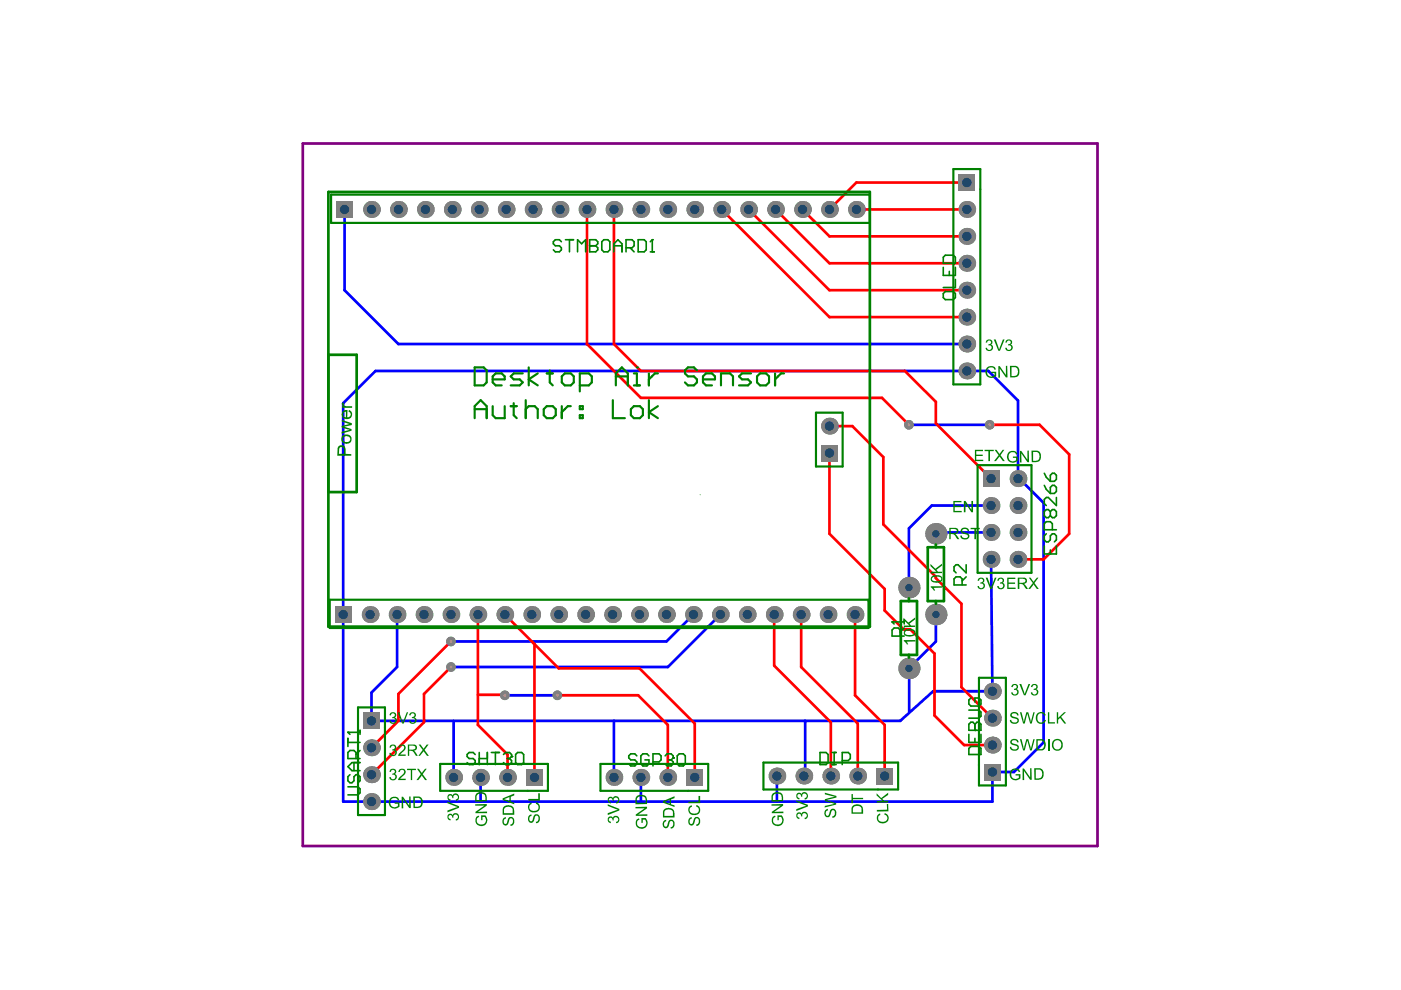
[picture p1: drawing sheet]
<svg xmlns="http://www.w3.org/2000/svg" width="297mm" height="210mm" viewBox="0 0 297 210" stroke-linecap="round" stroke-linejoin="round" font-family="sans-serif">
<path d="M148.4 104.9h.1" fill="none" stroke="#008000" stroke-width=".21"/>
<path d="M64.2 30.4h168.5v149h-168.5z" fill="none" stroke="#800080" stroke-width=".57"/>
<g fill="#a6968d">
<circle cx="118.2" cy="147.4" r=".34"/>
<circle cx="107" cy="147.4" r=".34"/>
<circle cx="95.6" cy="141.4" r=".34"/>
<circle cx="95.6" cy="136" r=".34"/>
<circle cx="209.8" cy="90.1" r=".34"/>
<circle cx="192.7" cy="90.1" r=".34"/>
</g>
<g fill="none" stroke="#00f" stroke-width=".57">
<path d="M73.1 44.4v17.1l11.4 11.4h120.5M72.8 85.5l6.8-6.9h130l6.2 6.3v16.6h.3l5.2 5.1v50.8l-6.3 6.3h-4.6v6.3h-137.6zM192.7 90.1h17.1M210.1 112.9h-11.4l-.3 .3M210.1 118.6l.3 28h-12.6l-6.9 6.2h-112.1v-6l5.4-5.4v-11.1M210.1 107.2h-12.5l-4.9 4.8v12.6M147 130.3l-5.7 5.7h-45.7M152.7 130.3l-11.1 11.1h-46M198.4 130.3v5.7l-5.7 5.7 .1 9.2M96.2 152.8v12M107 147.4h11.2M130.2 152.8v12"/>
<path d="M170.7 152.8v11.5l-.3 .2M101.9 164.8v5.2M135.9 164.8v5.2M164.7 164.5v5.5"/>
</g>
<circle cx="118.2" cy="147.4" r="1.02" fill="#808080"/>
<circle cx="118.2" cy="147.4" r=".34" fill="#a6968d"/>
<circle cx="107" cy="147.4" r="1.02" fill="#808080"/>
<circle cx="107" cy="147.4" r=".34" fill="#a6968d"/>
<circle cx="95.6" cy="141.4" r="1.02" fill="#808080"/>
<circle cx="95.6" cy="141.4" r=".34" fill="#a6968d"/>
<circle cx="95.6" cy="136" r="1.02" fill="#808080"/>
<circle cx="95.6" cy="136" r=".34" fill="#a6968d"/>
<circle cx="209.8" cy="90.1" r="1.02" fill="#808080"/>
<circle cx="209.8" cy="90.1" r=".34" fill="#a6968d"/>
<circle cx="192.7" cy="90.1" r="1.02" fill="#808080"/>
<circle cx="192.7" cy="90.1" r=".34" fill="#a6968d"/>
<circle cx="89.9" cy="130.3" r="1.78" fill="#808080"/>
<circle cx="89.9" cy="130.3" r="1" fill="#1f4769"/>
<circle cx="112.7" cy="130.3" r="1.78" fill="#808080"/>
<circle cx="112.7" cy="130.3" r="1" fill="#1f4769"/>
<circle cx="135.9" cy="164.8" r="1.78" fill="#808080"/>
<circle cx="135.9" cy="164.8" r="1" fill="#1f4769"/>
<circle cx="135.6" cy="130.3" r="1.78" fill="#808080"/>
<circle cx="135.6" cy="130.3" r="1" fill="#1f4769"/>
<circle cx="158.4" cy="130.3" r="1.78" fill="#808080"/>
<circle cx="158.4" cy="130.3" r="1" fill="#1f4769"/>
<circle cx="181.3" cy="130.3" r="1.78" fill="#808080"/>
<circle cx="181.3" cy="130.3" r="1" fill="#1f4769"/>
<circle cx="90.2" cy="44.4" r="1.78" fill="#808080"/>
<circle cx="90.2" cy="44.4" r="1" fill="#1f4769"/>
<circle cx="113" cy="44.4" r="1.78" fill="#808080"/>
<circle cx="113" cy="44.4" r="1" fill="#1f4769"/>
<circle cx="135.9" cy="44.4" r="1.78" fill="#808080"/>
<circle cx="135.9" cy="44.4" r="1" fill="#1f4769"/>
<circle cx="158.7" cy="44.4" r="1.78" fill="#808080"/>
<circle cx="158.7" cy="44.4" r="1" fill="#1f4769"/>
<circle cx="181.6" cy="44.4" r="1.78" fill="#808080"/>
<circle cx="181.6" cy="44.4" r="1" fill="#1f4769"/>
<circle cx="210.4" cy="158" r="1.78" fill="#808080"/>
<circle cx="210.4" cy="158" r="1" fill="#1f4769"/>
<circle cx="78.8" cy="158.5" r="1.78" fill="#808080"/>
<circle cx="78.8" cy="158.5" r="1" fill="#1f4769"/>
<circle cx="78.8" cy="164.3" r="1.78" fill="#808080"/>
<circle cx="78.8" cy="164.3" r="1" fill="#1f4769"/>
<circle cx="84.2" cy="130.3" r="1.78" fill="#808080"/>
<circle cx="84.2" cy="130.3" r="1" fill="#1f4769"/>
<circle cx="78.5" cy="130.3" r="1.78" fill="#808080"/>
<circle cx="78.5" cy="130.3" r="1" fill="#1f4769"/>
<circle cx="101.9" cy="164.8" r="1.78" fill="#808080"/>
<circle cx="101.9" cy="164.8" r="1" fill="#1f4769"/>
<circle cx="96.2" cy="164.8" r="1.78" fill="#808080"/>
<circle cx="96.2" cy="164.8" r="1" fill="#1f4769"/>
<circle cx="101.3" cy="130.3" r="1.78" fill="#808080"/>
<circle cx="101.3" cy="130.3" r="1" fill="#1f4769"/>
<circle cx="95.6" cy="130.3" r="1.78" fill="#808080"/>
<circle cx="95.6" cy="130.3" r="1" fill="#1f4769"/>
<path d="M111.5 163.1h3.6v3.5h-3.6z" fill-rule="evenodd" fill="#808080"/>
<circle cx="113.3" cy="164.8" r="1" fill="#1f4769"/>
<circle cx="124.2" cy="130.3" r="1.78" fill="#808080"/>
<circle cx="124.2" cy="130.3" r="1" fill="#1f4769"/>
<circle cx="118.5" cy="130.3" r="1.78" fill="#808080"/>
<circle cx="118.5" cy="130.3" r="1" fill="#1f4769"/>
<circle cx="141.6" cy="164.8" r="1.78" fill="#808080"/>
<circle cx="141.6" cy="164.8" r="1" fill="#1f4769"/>
<circle cx="130.2" cy="164.8" r="1.78" fill="#808080"/>
<circle cx="130.2" cy="164.8" r="1" fill="#1f4769"/>
<circle cx="141.3" cy="130.3" r="1.78" fill="#808080"/>
<circle cx="141.3" cy="130.3" r="1" fill="#1f4769"/>
<circle cx="129.9" cy="130.3" r="1.78" fill="#808080"/>
<circle cx="129.9" cy="130.3" r="1" fill="#1f4769"/>
<path d="M145.5 163.1h3.6v3.5h-3.6z" fill-rule="evenodd" fill="#808080"/>
<circle cx="147.3" cy="164.8" r="1" fill="#1f4769"/>
<circle cx="152.7" cy="130.3" r="1.78" fill="#808080"/>
<circle cx="152.7" cy="130.3" r="1" fill="#1f4769"/>
<circle cx="147" cy="130.3" r="1.78" fill="#808080"/>
<circle cx="147" cy="130.3" r="1" fill="#1f4769"/>
<circle cx="170.4" cy="164.5" r="1.78" fill="#808080"/>
<circle cx="170.4" cy="164.5" r="1" fill="#1f4769"/>
<circle cx="176.1" cy="164.5" r="1.78" fill="#808080"/>
<circle cx="176.1" cy="164.5" r="1" fill="#1f4769"/>
<circle cx="175.6" cy="130.3" r="1.78" fill="#808080"/>
<circle cx="175.6" cy="130.3" r="1" fill="#1f4769"/>
<circle cx="169.9" cy="130.3" r="1.78" fill="#808080"/>
<circle cx="169.9" cy="130.3" r="1" fill="#1f4769"/>
<path d="M174.1 94.3h3.5v3.5h-3.5z" fill-rule="evenodd" fill="#808080"/>
<circle cx="175.9" cy="96.1" r="1" fill="#1f4769"/>
<circle cx="175.9" cy="90.3" r="1.78" fill="#808080"/>
<circle cx="175.9" cy="90.3" r="1" fill="#1f4769"/>
<path d="M185.8 162.8h3.5v3.5h-3.5z" fill-rule="evenodd" fill="#808080"/>
<circle cx="187.6" cy="164.5" r="1" fill="#1f4769"/>
<circle cx="192.7" cy="141.7" r="2.26" fill="#808080"/>
<circle cx="192.7" cy="141.7" r=".79" fill="#1f4769"/>
<circle cx="192.7" cy="124.6" r="2.26" fill="#808080"/>
<circle cx="192.7" cy="124.6" r=".79" fill="#1f4769"/>
<path d="M208.6 161.9h3.6v3.6h-3.6z" fill-rule="evenodd" fill="#808080"/>
<circle cx="210.4" cy="163.7" r="1" fill="#1f4769"/>
<circle cx="210.4" cy="146.6" r="1.78" fill="#808080"/>
<circle cx="210.4" cy="146.6" r="1" fill="#1f4769"/>
<path d="M208.4 99.7h3.5v3.5h-3.5z" fill-rule="evenodd" fill="#808080"/>
<circle cx="210.1" cy="101.5" r="1" fill="#1f4769"/>
<circle cx="215.8" cy="101.5" r="1.78" fill="#808080"/>
<circle cx="215.8" cy="101.5" r="1" fill="#1f4769"/>
<circle cx="210.1" cy="107.2" r="1.78" fill="#808080"/>
<circle cx="210.1" cy="107.2" r="1" fill="#1f4769"/>
<circle cx="215.8" cy="107.2" r="1.78" fill="#808080"/>
<circle cx="215.8" cy="107.2" r="1" fill="#1f4769"/>
<circle cx="210.1" cy="112.9" r="1.78" fill="#808080"/>
<circle cx="210.1" cy="112.9" r="1" fill="#1f4769"/>
<circle cx="215.8" cy="112.9" r="1.78" fill="#808080"/>
<circle cx="215.8" cy="112.9" r="1" fill="#1f4769"/>
<circle cx="205" cy="67.2" r="1.78" fill="#808080"/>
<circle cx="205" cy="67.2" r="1" fill="#1f4769"/>
<circle cx="205" cy="72.9" r="1.78" fill="#808080"/>
<circle cx="205" cy="72.9" r="1" fill="#1f4769"/>
<circle cx="205" cy="50.1" r="1.78" fill="#808080"/>
<circle cx="205" cy="50.1" r="1" fill="#1f4769"/>
<circle cx="205" cy="55.8" r="1.78" fill="#808080"/>
<circle cx="205" cy="55.8" r="1" fill="#1f4769"/>
<path d="M203.2 36.9h3.6v3.6h-3.6z" fill-rule="evenodd" fill="#808080"/>
<circle cx="205" cy="38.7" r="1" fill="#1f4769"/>
<path d="M77 151.1h3.5v3.5h-3.5z" fill-rule="evenodd" fill="#808080"/>
<circle cx="78.8" cy="152.8" r="1" fill="#1f4769"/>
<circle cx="78.8" cy="170" r="1.78" fill="#808080"/>
<circle cx="78.8" cy="170" r="1" fill="#1f4769"/>
<circle cx="84.5" cy="44.4" r="1.78" fill="#808080"/>
<circle cx="84.5" cy="44.4" r="1" fill="#1f4769"/>
<circle cx="78.8" cy="44.4" r="1.78" fill="#808080"/>
<circle cx="78.8" cy="44.4" r="1" fill="#1f4769"/>
<circle cx="101.6" cy="44.4" r="1.78" fill="#808080"/>
<circle cx="101.6" cy="44.4" r="1" fill="#1f4769"/>
<circle cx="95.9" cy="44.4" r="1.78" fill="#808080"/>
<circle cx="95.9" cy="44.4" r="1" fill="#1f4769"/>
<circle cx="124.5" cy="44.4" r="1.78" fill="#808080"/>
<circle cx="124.5" cy="44.4" r="1" fill="#1f4769"/>
<circle cx="118.7" cy="44.4" r="1.78" fill="#808080"/>
<circle cx="118.7" cy="44.4" r="1" fill="#1f4769"/>
<circle cx="141.6" cy="44.4" r="1.78" fill="#808080"/>
<circle cx="141.6" cy="44.4" r="1" fill="#1f4769"/>
<circle cx="130.2" cy="44.4" r="1.78" fill="#808080"/>
<circle cx="130.2" cy="44.4" r="1" fill="#1f4769"/>
<circle cx="153" cy="44.4" r="1.78" fill="#808080"/>
<circle cx="153" cy="44.4" r="1" fill="#1f4769"/>
<circle cx="147.3" cy="44.4" r="1.78" fill="#808080"/>
<circle cx="147.3" cy="44.4" r="1" fill="#1f4769"/>
<circle cx="175.9" cy="44.4" r="1.78" fill="#808080"/>
<circle cx="175.9" cy="44.4" r="1" fill="#1f4769"/>
<circle cx="170.1" cy="44.4" r="1.78" fill="#808080"/>
<circle cx="170.1" cy="44.4" r="1" fill="#1f4769"/>
<circle cx="210.4" cy="152.3" r="1.78" fill="#808080"/>
<circle cx="210.4" cy="152.3" r="1" fill="#1f4769"/>
<circle cx="210.1" cy="118.6" r="1.78" fill="#808080"/>
<circle cx="210.1" cy="118.6" r="1" fill="#1f4769"/>
<circle cx="215.8" cy="118.6" r="1.78" fill="#808080"/>
<circle cx="215.8" cy="118.6" r="1" fill="#1f4769"/>
<circle cx="205" cy="44.4" r="1.78" fill="#808080"/>
<circle cx="205" cy="44.4" r="1" fill="#1f4769"/>
<circle cx="205" cy="61.5" r="1.78" fill="#808080"/>
<circle cx="205" cy="61.5" r="1" fill="#1f4769"/>
<circle cx="205" cy="78.6" r="1.78" fill="#808080"/>
<circle cx="205" cy="78.6" r="1" fill="#1f4769"/>
<circle cx="107.6" cy="164.8" r="1.78" fill="#808080"/>
<circle cx="107.6" cy="164.8" r="1" fill="#1f4769"/>
<circle cx="107" cy="130.3" r="1.78" fill="#808080"/>
<circle cx="107" cy="130.3" r="1" fill="#1f4769"/>
<path d="M71 128.5h3.5v3.6h-3.5z" fill-rule="evenodd" fill="#808080"/>
<circle cx="72.8" cy="130.3" r="1" fill="#1f4769"/>
<circle cx="164.7" cy="164.5" r="1.78" fill="#808080"/>
<circle cx="164.7" cy="164.5" r="1" fill="#1f4769"/>
<circle cx="181.9" cy="164.5" r="1.78" fill="#808080"/>
<circle cx="181.9" cy="164.5" r="1" fill="#1f4769"/>
<circle cx="198.4" cy="130.3" r="2.26" fill="#808080"/>
<circle cx="198.4" cy="130.3" r=".79" fill="#1f4769"/>
<circle cx="164.1" cy="130.3" r="1.78" fill="#808080"/>
<circle cx="164.1" cy="130.3" r="1" fill="#1f4769"/>
<circle cx="198.4" cy="113.2" r="2.26" fill="#808080"/>
<circle cx="198.4" cy="113.2" r=".79" fill="#1f4769"/>
<circle cx="107.3" cy="44.4" r="1.78" fill="#808080"/>
<circle cx="107.3" cy="44.4" r="1" fill="#1f4769"/>
<path d="M71.3 42.6h3.5v3.6h-3.5z" fill-rule="evenodd" fill="#808080"/>
<circle cx="73.1" cy="44.4" r="1" fill="#1f4769"/>
<circle cx="164.4" cy="44.4" r="1.78" fill="#808080"/>
<circle cx="164.4" cy="44.4" r="1" fill="#1f4769"/>
<g fill="none" stroke="#f00" stroke-width=".57">
<path d="M205 38.7h-23.4l-5.7 5.7M124.5 44.4v28.5l11.4 11.5h51.1l5.7 5.7M130.2 44.4v28.5l5.7 5.7h56l6.5 6.6v4.6l11.7 11.7M153 44.4l22.9 22.8h29.1M158.7 44.4l17.2 17.1h29.1M164.4 44.4l11.5 11.4h29.1M170.1 44.4l5.8 5.7h29.1M181.6 44.4h23.4M175.9 90.3h4.8l6.6 6.6v14.3l11.1 11.1v.3l5.4 5.4v17.7l6.6 6.6M175.9 96.1v17.1l11.7 11.7v4.5l4 4h1.4l5.1 5.2v13.1l6.3 6.3h6M209.8 90.1h10.6l6.3 6.2v16.9l-5.4 5.4h-5.5M95.6 136l-11.1 11.1v5.7l-5.7 5.7"/>
<path d="M101.3 130.3v23.4l6.3 6.3v4.8M107 130.3l11.5 11.4h17.1l11.7 11.7v11.4M113.3 136.6v28.2M164.1 130.3v10.8l12 12v11.4M169.9 130.3v11.1l12 12v11.1M181.3 130.3v17.1l6.3 6.3v10.8M95.6 141.4l-5.7 5.7v6l-11.1 11.2M101.3 147.3h5.6l.1 .1M118.2 147.4h17.1l6.3 6.3v11.1"/>
</g>
<circle cx="118.2" cy="147.4" r="1.02" fill="#808080"/>
<circle cx="118.2" cy="147.4" r=".34" fill="#a6968d"/>
<circle cx="107" cy="147.4" r="1.02" fill="#808080"/>
<circle cx="107" cy="147.4" r=".34" fill="#a6968d"/>
<circle cx="95.6" cy="141.4" r="1.02" fill="#808080"/>
<circle cx="95.6" cy="141.4" r=".34" fill="#a6968d"/>
<circle cx="95.6" cy="136" r="1.02" fill="#808080"/>
<circle cx="95.6" cy="136" r=".34" fill="#a6968d"/>
<circle cx="209.8" cy="90.1" r="1.02" fill="#808080"/>
<circle cx="209.8" cy="90.1" r=".34" fill="#a6968d"/>
<circle cx="192.7" cy="90.1" r="1.02" fill="#808080"/>
<circle cx="192.7" cy="90.1" r=".34" fill="#a6968d"/>
<circle cx="89.9" cy="130.3" r="1.78" fill="#808080"/>
<circle cx="89.9" cy="130.3" r="1" fill="#1f4769"/>
<circle cx="112.7" cy="130.3" r="1.78" fill="#808080"/>
<circle cx="112.7" cy="130.3" r="1" fill="#1f4769"/>
<circle cx="135.9" cy="164.8" r="1.78" fill="#808080"/>
<circle cx="135.9" cy="164.8" r="1" fill="#1f4769"/>
<circle cx="135.6" cy="130.3" r="1.78" fill="#808080"/>
<circle cx="135.6" cy="130.3" r="1" fill="#1f4769"/>
<circle cx="158.4" cy="130.3" r="1.78" fill="#808080"/>
<circle cx="158.4" cy="130.3" r="1" fill="#1f4769"/>
<circle cx="181.3" cy="130.3" r="1.78" fill="#808080"/>
<circle cx="181.3" cy="130.3" r="1" fill="#1f4769"/>
<circle cx="90.2" cy="44.4" r="1.78" fill="#808080"/>
<circle cx="90.2" cy="44.4" r="1" fill="#1f4769"/>
<circle cx="113" cy="44.4" r="1.78" fill="#808080"/>
<circle cx="113" cy="44.4" r="1" fill="#1f4769"/>
<circle cx="135.9" cy="44.4" r="1.78" fill="#808080"/>
<circle cx="135.9" cy="44.4" r="1" fill="#1f4769"/>
<circle cx="158.7" cy="44.4" r="1.78" fill="#808080"/>
<circle cx="158.7" cy="44.4" r="1" fill="#1f4769"/>
<circle cx="181.6" cy="44.4" r="1.78" fill="#808080"/>
<circle cx="181.6" cy="44.4" r="1" fill="#1f4769"/>
<circle cx="210.4" cy="158" r="1.78" fill="#808080"/>
<circle cx="210.4" cy="158" r="1" fill="#1f4769"/>
<circle cx="78.8" cy="158.5" r="1.78" fill="#808080"/>
<circle cx="78.8" cy="158.5" r="1" fill="#1f4769"/>
<circle cx="78.8" cy="164.3" r="1.78" fill="#808080"/>
<circle cx="78.8" cy="164.3" r="1" fill="#1f4769"/>
<circle cx="84.2" cy="130.3" r="1.78" fill="#808080"/>
<circle cx="84.2" cy="130.3" r="1" fill="#1f4769"/>
<circle cx="78.5" cy="130.3" r="1.78" fill="#808080"/>
<circle cx="78.5" cy="130.3" r="1" fill="#1f4769"/>
<circle cx="101.9" cy="164.8" r="1.78" fill="#808080"/>
<circle cx="101.9" cy="164.8" r="1" fill="#1f4769"/>
<circle cx="96.2" cy="164.8" r="1.78" fill="#808080"/>
<circle cx="96.2" cy="164.8" r="1" fill="#1f4769"/>
<circle cx="101.3" cy="130.3" r="1.78" fill="#808080"/>
<circle cx="101.3" cy="130.3" r="1" fill="#1f4769"/>
<circle cx="95.6" cy="130.3" r="1.78" fill="#808080"/>
<circle cx="95.6" cy="130.3" r="1" fill="#1f4769"/>
<path d="M111.5 163.1h3.6v3.5h-3.6z" fill-rule="evenodd" fill="#808080"/>
<circle cx="113.3" cy="164.8" r="1" fill="#1f4769"/>
<circle cx="124.2" cy="130.3" r="1.78" fill="#808080"/>
<circle cx="124.2" cy="130.3" r="1" fill="#1f4769"/>
<circle cx="118.5" cy="130.3" r="1.78" fill="#808080"/>
<circle cx="118.5" cy="130.3" r="1" fill="#1f4769"/>
<circle cx="141.6" cy="164.8" r="1.78" fill="#808080"/>
<circle cx="141.6" cy="164.8" r="1" fill="#1f4769"/>
<circle cx="130.2" cy="164.8" r="1.78" fill="#808080"/>
<circle cx="130.2" cy="164.8" r="1" fill="#1f4769"/>
<circle cx="141.3" cy="130.3" r="1.78" fill="#808080"/>
<circle cx="141.3" cy="130.3" r="1" fill="#1f4769"/>
<circle cx="129.9" cy="130.3" r="1.78" fill="#808080"/>
<circle cx="129.9" cy="130.3" r="1" fill="#1f4769"/>
<path d="M145.5 163.1h3.6v3.5h-3.6z" fill-rule="evenodd" fill="#808080"/>
<circle cx="147.3" cy="164.8" r="1" fill="#1f4769"/>
<circle cx="152.7" cy="130.3" r="1.78" fill="#808080"/>
<circle cx="152.7" cy="130.3" r="1" fill="#1f4769"/>
<circle cx="147" cy="130.3" r="1.78" fill="#808080"/>
<circle cx="147" cy="130.3" r="1" fill="#1f4769"/>
<circle cx="170.4" cy="164.5" r="1.78" fill="#808080"/>
<circle cx="170.4" cy="164.5" r="1" fill="#1f4769"/>
<circle cx="176.1" cy="164.5" r="1.78" fill="#808080"/>
<circle cx="176.1" cy="164.5" r="1" fill="#1f4769"/>
<circle cx="175.6" cy="130.3" r="1.78" fill="#808080"/>
<circle cx="175.6" cy="130.3" r="1" fill="#1f4769"/>
<circle cx="169.9" cy="130.3" r="1.78" fill="#808080"/>
<circle cx="169.9" cy="130.3" r="1" fill="#1f4769"/>
<path d="M174.1 94.3h3.5v3.5h-3.5z" fill-rule="evenodd" fill="#808080"/>
<circle cx="175.9" cy="96.1" r="1" fill="#1f4769"/>
<circle cx="175.9" cy="90.3" r="1.78" fill="#808080"/>
<circle cx="175.9" cy="90.3" r="1" fill="#1f4769"/>
<path d="M185.8 162.8h3.5v3.5h-3.5z" fill-rule="evenodd" fill="#808080"/>
<circle cx="187.6" cy="164.5" r="1" fill="#1f4769"/>
<circle cx="192.7" cy="141.7" r="2.26" fill="#808080"/>
<circle cx="192.7" cy="141.7" r=".79" fill="#1f4769"/>
<circle cx="192.7" cy="124.6" r="2.26" fill="#808080"/>
<circle cx="192.7" cy="124.6" r=".79" fill="#1f4769"/>
<path d="M208.6 161.9h3.6v3.6h-3.6z" fill-rule="evenodd" fill="#808080"/>
<circle cx="210.4" cy="163.7" r="1" fill="#1f4769"/>
<circle cx="210.4" cy="146.6" r="1.78" fill="#808080"/>
<circle cx="210.4" cy="146.6" r="1" fill="#1f4769"/>
<path d="M208.4 99.7h3.5v3.5h-3.5z" fill-rule="evenodd" fill="#808080"/>
<circle cx="210.1" cy="101.5" r="1" fill="#1f4769"/>
<circle cx="215.8" cy="101.5" r="1.78" fill="#808080"/>
<circle cx="215.8" cy="101.5" r="1" fill="#1f4769"/>
<circle cx="210.1" cy="107.2" r="1.78" fill="#808080"/>
<circle cx="210.1" cy="107.2" r="1" fill="#1f4769"/>
<circle cx="215.8" cy="107.2" r="1.78" fill="#808080"/>
<circle cx="215.8" cy="107.2" r="1" fill="#1f4769"/>
<circle cx="210.1" cy="112.9" r="1.78" fill="#808080"/>
<circle cx="210.1" cy="112.9" r="1" fill="#1f4769"/>
<circle cx="215.8" cy="112.9" r="1.78" fill="#808080"/>
<circle cx="215.8" cy="112.9" r="1" fill="#1f4769"/>
<circle cx="205" cy="67.2" r="1.78" fill="#808080"/>
<circle cx="205" cy="67.2" r="1" fill="#1f4769"/>
<circle cx="205" cy="72.9" r="1.78" fill="#808080"/>
<circle cx="205" cy="72.9" r="1" fill="#1f4769"/>
<circle cx="205" cy="50.1" r="1.78" fill="#808080"/>
<circle cx="205" cy="50.1" r="1" fill="#1f4769"/>
<circle cx="205" cy="55.8" r="1.78" fill="#808080"/>
<circle cx="205" cy="55.8" r="1" fill="#1f4769"/>
<path d="M203.2 36.9h3.6v3.6h-3.6z" fill-rule="evenodd" fill="#808080"/>
<circle cx="205" cy="38.7" r="1" fill="#1f4769"/>
<path d="M77 151.1h3.5v3.5h-3.5z" fill-rule="evenodd" fill="#808080"/>
<circle cx="78.8" cy="152.8" r="1" fill="#1f4769"/>
<circle cx="78.8" cy="170" r="1.78" fill="#808080"/>
<circle cx="78.8" cy="170" r="1" fill="#1f4769"/>
<circle cx="84.5" cy="44.4" r="1.78" fill="#808080"/>
<circle cx="84.5" cy="44.4" r="1" fill="#1f4769"/>
<circle cx="78.8" cy="44.4" r="1.78" fill="#808080"/>
<circle cx="78.8" cy="44.4" r="1" fill="#1f4769"/>
<circle cx="101.6" cy="44.4" r="1.78" fill="#808080"/>
<circle cx="101.6" cy="44.4" r="1" fill="#1f4769"/>
<circle cx="95.9" cy="44.4" r="1.78" fill="#808080"/>
<circle cx="95.9" cy="44.4" r="1" fill="#1f4769"/>
<circle cx="124.5" cy="44.4" r="1.78" fill="#808080"/>
<circle cx="124.5" cy="44.4" r="1" fill="#1f4769"/>
<circle cx="118.7" cy="44.4" r="1.78" fill="#808080"/>
<circle cx="118.7" cy="44.4" r="1" fill="#1f4769"/>
<circle cx="141.6" cy="44.4" r="1.78" fill="#808080"/>
<circle cx="141.6" cy="44.4" r="1" fill="#1f4769"/>
<circle cx="130.2" cy="44.4" r="1.78" fill="#808080"/>
<circle cx="130.2" cy="44.4" r="1" fill="#1f4769"/>
<circle cx="153" cy="44.4" r="1.78" fill="#808080"/>
<circle cx="153" cy="44.4" r="1" fill="#1f4769"/>
<circle cx="147.3" cy="44.4" r="1.78" fill="#808080"/>
<circle cx="147.3" cy="44.4" r="1" fill="#1f4769"/>
<circle cx="175.9" cy="44.4" r="1.78" fill="#808080"/>
<circle cx="175.9" cy="44.4" r="1" fill="#1f4769"/>
<circle cx="170.1" cy="44.4" r="1.78" fill="#808080"/>
<circle cx="170.1" cy="44.4" r="1" fill="#1f4769"/>
<circle cx="210.4" cy="152.3" r="1.78" fill="#808080"/>
<circle cx="210.4" cy="152.3" r="1" fill="#1f4769"/>
<circle cx="210.1" cy="118.6" r="1.78" fill="#808080"/>
<circle cx="210.1" cy="118.6" r="1" fill="#1f4769"/>
<circle cx="215.8" cy="118.6" r="1.78" fill="#808080"/>
<circle cx="215.8" cy="118.6" r="1" fill="#1f4769"/>
<circle cx="205" cy="44.4" r="1.78" fill="#808080"/>
<circle cx="205" cy="44.4" r="1" fill="#1f4769"/>
<circle cx="205" cy="61.5" r="1.78" fill="#808080"/>
<circle cx="205" cy="61.5" r="1" fill="#1f4769"/>
<circle cx="205" cy="78.6" r="1.78" fill="#808080"/>
<circle cx="205" cy="78.6" r="1" fill="#1f4769"/>
<circle cx="107.6" cy="164.8" r="1.78" fill="#808080"/>
<circle cx="107.6" cy="164.8" r="1" fill="#1f4769"/>
<circle cx="107" cy="130.3" r="1.78" fill="#808080"/>
<circle cx="107" cy="130.3" r="1" fill="#1f4769"/>
<path d="M71 128.5h3.5v3.6h-3.5z" fill-rule="evenodd" fill="#808080"/>
<circle cx="72.8" cy="130.3" r="1" fill="#1f4769"/>
<circle cx="164.7" cy="164.5" r="1.78" fill="#808080"/>
<circle cx="164.7" cy="164.5" r="1" fill="#1f4769"/>
<circle cx="181.9" cy="164.5" r="1.78" fill="#808080"/>
<circle cx="181.9" cy="164.5" r="1" fill="#1f4769"/>
<circle cx="198.4" cy="130.3" r="2.26" fill="#808080"/>
<circle cx="198.4" cy="130.3" r=".79" fill="#1f4769"/>
<circle cx="164.1" cy="130.3" r="1.78" fill="#808080"/>
<circle cx="164.1" cy="130.3" r="1" fill="#1f4769"/>
<circle cx="198.4" cy="113.2" r="2.26" fill="#808080"/>
<circle cx="198.4" cy="113.2" r=".79" fill="#1f4769"/>
<circle cx="107.3" cy="44.4" r="1.78" fill="#808080"/>
<circle cx="107.3" cy="44.4" r="1" fill="#1f4769"/>
<path d="M71.3 42.6h3.5v3.6h-3.5z" fill-rule="evenodd" fill="#808080"/>
<circle cx="73.1" cy="44.4" r="1" fill="#1f4769"/>
<circle cx="164.4" cy="44.4" r="1.78" fill="#808080"/>
<circle cx="164.4" cy="44.4" r="1" fill="#1f4769"/>
<path d="M202.1 35.8h5.7v45.7h-5.7zM70.2 41.3h114.2v6h-114.2zM173 87.5h5.7v11.4h-5.7zM207.3 98.6h11.4v22.9h-11.4zM69.9 127.2h114.2v6h-114.2zM75.9 150h5.7v22.8h-5.7zM207.6 143.7h5.7v22.8h-5.7zM93.3 162h22.9v5.7h-22.9zM127.3 162h22.9v5.7h-22.9zM161.9 161.7h28.5v5.7h-28.5z" fill="none" stroke="#008000" stroke-width=".46"/>
<path d="M69.6 40.7h114.8v92.2h-114.8zM69.6 75.2h6v29.1h-6M196.7 116h3.4v11.4h-3.4zM198.4 115.5v.5M191 127.4h3.4v11.5h-3.4zM192.7 126.9v.5M192.7 138.9v.5M198.4 127.4v.6" fill="none" stroke="#008000" stroke-width=".57"/>
<g fill="#008000">
<path d="M202.1 106.2h1.7v.3h-1.4v.7h1.4v.3h-1.4v.8h1.5v.3h-1.8z"/>
<path d="M204.4 106.2h.3l1.3 1.9v-1.9h.3v2.4h-.3l-1.3-1.9v1.9h-.3z"/>
<path d="M106.8 173.4l.5-.1v.3a.59 .59 0 0 0-.5 .5 .59 .59 0 0 0 .4 .6l.3-.2 .3-1.1 .3-.2h.5l.4 .4v.9l-.5 .6h-.3v-.3a.68 .68 0 0 0 .5-.6 .68 .68 0 0 0-.4-.7l-.2 .1-.5 1.2a.7 .7 0 0 1-.8 0 .7 .7 0 0 1-.3-.8z"/>
<path d="M112.2 172.8l.5-.1v.3a.59 .59 0 0 0-.5 .5 .59 .59 0 0 0 .4 .6l.3-.2 .3-1 .3-.3h.5l.4 .4 .1 .9-.6 .6h-.2l-.1-.3a.68 .68 0 0 0 .6-.6 .68 .68 0 0 0-.5-.7l-.2 .1-.5 1.2a.7 .7 0 0 1-.8 .1 .7 .7 0 0 1-.3-.9z"/>
<path d="M112.1 170.5l.5-.4 .1 .4a.8 .8 0 0 0-.4 1.1 .8 .8 0 0 0 1.1 .3 .75 .75 0 0 0 .8-.7 .75 .75 0 0 0-.6-.8l.1-.3a1.12 1.12 0 0 1 .7 1.5 1.12 1.12 0 0 1-1.4 .6l-.6-.1-.4-.5-.1-.7z"/>
<path d="M112 169.4h2.1v-1.2h.4v1.5h-2.5z"/>
<path d="M135 173.8l.4-.3 .2 .3a.74 .74 0 0 0-.5 1.1l.7 .5 .7-.1 .4-.3 .1-.6-.2-.6h-.5v.7h-.3v-1.1h.9l.4 .8-.1 .7-.2 .4-.5 .4h-.6l-.6-.1-.5-.6v-.8z"/>
<path d="M134.7 171.1l2.5-.1v.4l-1.9 1.3 1.9-.1v.4h-2.4v-.3l1.9-1.3h-2z"/>
<path d="M174.9 171.8l.6-.3 .1 .3a.58 .58 0 0 0-.5 .6 .58 .58 0 0 0 .4 .6l.2-.2 .4-1.1 .6-.3 .3 .2 .3 .4v.8l-.4 .5-.4 .1-.1-.3a.68 .68 0 0 0 .6-.6 .68 .68 0 0 0-.5-.7l-.2 .2-.2 .6a.71 .71 0 0 1-.9 .6 .71 .71 0 0 1-.4-1z"/>
<path d="M174.9 168.1l2.4 .7v.3l-2.1 .6 2.1 .6v.3l-2.5 .6 .1-.3 2-.5-2-.6v-.4l2.1-.5-2.1-.5z"/>
<path d="M180.5 168.4h.3v.8h2.2v.2h-2.2v.9h-.3z"/>
<path d="M107 171.3l-.1 1.1h1.8v-.9l-.2-.3-.9-.2zM106.7 171.1l1-.4 1 .3 .3 .5v1.3h-2.4v-1.4z"/>
<path d="M106.8 169.4l1.2 .4v-.8zM106.6 169.3l2.4-1.1v.4l-.7 .3v1.1l.7 .2v.3l-2.4-.9z"/>
<path d="M135.1 169.2l-.1 1h1.9v-.6a1 1 0 0 0-.8-.7 1 1 0 0 0-1 .3zM134.9 168.9l.6-.4h.8l.5 .2 .3 .5 .1 1.3h-2.5v-1.2z"/>
<path d="M180.9 171.2l-.1 1h1.9v-.5a.95 .95 0 0 0-1.6-.7zM180.7 170.9l.8-.4 1.1 .3 .3 .5 .1 1.2h-2.5v-1.2z"/>
</g>
<path d="M189.1 131.9h2.6M190.9 134.9v-1.3l-.5-.4h-.8l-.5 .4v1.3h2.6M191.7 133.2l-.8 .8M191.7 131.4v.9" fill="none" stroke="#008000" stroke-width=".34"/>
<circle cx="189.1" cy="131.9" r=".17" fill="#008000"/>
<g fill="none" stroke="#008000" stroke-width=".34">
<path d="M221.4 115.7v1.8h2.6v-1.8M221.4 102.9l.4 .9 .9 .8M221.4 100.3l.4 .9 .9 .9M221.8 113.2l-.4 .4v.9l.4 .4h.5l.4-.4v-.9l.4-.4h.4l.5 .4v.9l-.5 .4M222.7 108.5l-.4-.5h-.5l-.4 .5v.8l.4 .5h.5l.4-.5M222.7 100.8l.4-.5h.4l.5 .5v.8l-.5 .5h-.8zM222.7 108.5l.4-.5h.4l.5 .5v.8l-.5 .5h-.4l-.4-.5M222.7 108.5v.8M222.7 116.6v.9M223.1 112.3v-1.3l-.4-.4h-.9l-.4 .4v1.3h2.6M223.1 102.9h.4l.5 .4v.9l-.5 .4h-.8v-1.3zM224 105.5v1.7l-1.7-1.7h-.5l-.4 .4v.9l.4 .4"/>
<path d="M189.1 131.9l.5 .4"/>
</g>
<g fill="#008000">
<path d="M203.8 112.1l.5-.2h.6a.7 .7 0 0 1 .5 .7h-.2a.58 .58 0 0 0-.6-.5 .58 .58 0 0 0-.6 .6l1.3 .4 .3 .6-.5 .6-.7 .1-.7-.4-.1-.4 .3-.1a.67 .67 0 0 0 .6 .6 .67 .67 0 0 0 .7-.5l-.2-.3-.8-.1a.67 .67 0 0 1-.4-1.1z"/>
<path d="M205.8 111.9h1.9v.3h-.8v2.1h-.3v-2.1h-.8z"/>
<path d="M82.7 169.3l.4-.3 .9-.1 .5 .3 .1 .4-.2 .1a.74 .74 0 0 0-1.2-.4l-.4 .6 .1 .9 .4 .3h.7l.4-.2v-.5h-.7v-.3h1l-.1 1-.7 .3h-.7l-.4-.2-.4-.8 .1-.7z"/>
<path d="M85.2 168.9h.2l1.4 1.9v-1.9h.2l.1 2.4h-.3l-1.4-1.9 .1 2h-.3z"/>
<path d="M201.6 112.1v.9h.7a.42 .42 0 0 0 .6-.3 .42 .42 0 0 0-.5-.5zM201.3 111.9h1.1a.67 .67 0 0 1 .8 .6 .67 .67 0 0 1-.7 .7l.9 1.1h-.4l-.5-.7-.5-.4h-.4v1.1h-.3z"/>
<path d="M88 169.2v1.8h.7a.94 .94 0 0 0 .6-1 .94 .94 0 0 0-.8-.8zM87.6 168.9h1.2a1.37 1.37 0 0 1 .5 2.2l-.7 .2h-.9z"/>
</g>
<path d="M73.8 156.6v1.7M73.8 157.4h2.5M73.8 155.3h2.5M76.3 154.8v.9M76.3 159.1l-.8 .9M73.8 166.8h2.1l.4 .4v.9l-.4 .4h-2.1M74.2 164.3l-.4 .4v.8l.4 .5h.4l.4-.5v-.8l.5-.4h.4l.4 .4v.8l-.4 .5M75 161.7v1.7M75.5 160.8v-1.3l-.5-.4h-.8l-.4 .4v1.3h2.5M76.3 161.7h-1.7l-.8 .8 .8 .9h1.7" fill="none" stroke="#008000" stroke-width=".34"/>
<circle cx="73.8" cy="155.3" r=".17" fill="#008000"/>
<path d="M73.8 155.3l.4 .4M173.9 159.5h1.2l.5 .5v1.7l-.5 .4h-1.2zM176.4 159.5h.9M176.9 159.5v2.6M176.4 162.1h.9M178.6 161.3h1.3l.4-.5v-.8l-.4-.5h-1.3v2.6" fill="none" stroke="#008000" stroke-width=".34"/>
<g fill="#008000">
<path d="M207.5 122.6l.5-.1a.57 .57 0 0 1 .7 .4 .57 .57 0 0 1-.3 .7 .52 .52 0 0 1 .4 .7v.2a.78 .78 0 0 1-.9 .4 .78 .78 0 0 1-.6-.7h.3a.5 .5 0 0 0 .6 .5 .5 .5 0 0 0 .3-.7 .5 .5 0 0 0-.7-.3l.1-.2a.42 .42 0 0 0 .5-.4 .42 .42 0 0 0-.5-.4 .42 .42 0 0 0-.3 .5l-.3-.1z"/>
<path d="M209 122.5h.4l.7 2.1 .8-2.1h.4l-1 2.4h-.3z"/>
<path d="M211.7 122.6l.7-.1a.62 .62 0 0 1 .5 .5 .62 .62 0 0 1-.3 .6 .74 .74 0 0 1 .2 1.1 .74 .74 0 0 1-1.1 .1l-.3-.3v-.3h.3a.5 .5 0 0 0 .6 .5 .5 .5 0 0 0 .4-.7 .5 .5 0 0 0-.7-.3l.1-.2a.42 .42 0 0 0 .5-.4 .42 .42 0 0 0-.6-.4l-.3 .5-.3-.1z"/>
</g>
<path d="M204.8 119.7v1.8l-1.7-1.8h-.4l-.4 .5v.8l.4 .5M204 124v-1.3l-.4-.4h-.9l-.4 .4v1.3h2.5M204.8 122.3l-.8 .9" fill="none" stroke="#008000" stroke-width=".34"/>
<g fill="#008000">
<path d="M206.7 95.4h1.7v.3h-1.4v.7h1.4v.3h-1.4v.8h1.5v.3h-1.8z"/>
<path d="M208.8 95.4h1.9v.3h-.8v2.1h-.3v-2.1h-.8z"/>
<path d="M210.9 95.4h.4l.6 .9 .7-.9h.3l-.8 1.1 .9 1.3h-.4l-.7-1-.7 1h-.4l.9-1.3z"/>
<path d="M209.2 78l.4-.3 .9-.1 .5 .3 .2 .4-.3 .1a.76 .76 0 0 0-1.2-.4l-.4 .6 .1 .8 .4 .4h.7l.4-.2v-.5h-.7v-.3h1v1l-.8 .3h-.7l-.4-.3-.4-.7 .1-.7z"/>
<path d="M211.7 77.6h.3l1.3 1.9v-1.9h.3v2.4h-.3l-1.3-1.9v2h-.3z"/>
<path d="M209.2 72.1l.5-.1a.57 .57 0 0 1 .7 .4 .57 .57 0 0 1-.3 .7 .52 .52 0 0 1 .4 .7v.2a.78 .78 0 0 1-.9 .4 .78 .78 0 0 1-.6-.7h.3a.5 .5 0 0 0 .6 .5 .5 .5 0 0 0 .3-.7 .5 .5 0 0 0-.6-.3v-.2a.42 .42 0 0 0 .5-.4 .42 .42 0 0 0-.4-.4 .42 .42 0 0 0-.4 .5l-.3-.1z"/>
<path d="M210.7 72h.4l.7 2.1 .8-2.1h.4l-1 2.4h-.3z"/>
<path d="M213.4 72.1l.7-.1a.62 .62 0 0 1 .5 .5 .62 .62 0 0 1-.3 .6 .74 .74 0 0 1 .2 1.1 .74 .74 0 0 1-1.1 .1l-.2-.3v-.3h.2a.5 .5 0 0 0 .7 .5 .5 .5 0 0 0 .3-.7 .5 .5 0 0 0-.7-.3l.1-.2a.42 .42 0 0 0 .5-.4 .42 .42 0 0 0-.6-.4l-.3 .5-.2-.1z"/>
<path d="M82.7 151.2l.3-.2h.6l.2 .2a.51 .51 0 0 1 .2 .5 .51 .51 0 0 1-.3 .4 .77 .77 0 0 1 0 1.3 .77 .77 0 0 1-1.2-.6h.3a.49 .49 0 0 0 .6 .4 .49 .49 0 0 0 .4-.6 .49 .49 0 0 0-.6-.3v-.3a.43 .43 0 0 0 .5-.3 .43 .43 0 0 0-.4-.5 .43 .43 0 0 0-.4 .5l-.3-.1z"/>
<path d="M84.3 151h.3l.8 2.2 .8-2.2h.3l-.9 2.4h-.3z"/>
<path d="M86.9 151.2l.3-.2h.5l.3 .2a.51 .51 0 0 1 .2 .5 .51 .51 0 0 1-.4 .4 .75 .75 0 0 1 .1 1.3 .75 .75 0 0 1-1.1-.5l-.1-.1h.3a.5 .5 0 0 0 .7 .4 .5 .5 0 0 0 .3-.6 .5 .5 0 0 0-.7-.3v-.3a.41 .41 0 0 0 .6-.3 .41 .41 0 0 0-.4-.5 .41 .41 0 0 0-.5 .5l-.2-.1z"/>
<path d="M101 173.2l.4-.3 .2 .3a.74 .74 0 0 0-.4 1.2l.6 .4h.7l.4-.4 .1-.6-.2-.6h-.5v.7h-.3v-1h.9l.4 .8v.7l-.3 .4-.5 .3-.6 .1-.7-.3-.3-.4-.1-.9z"/>
<path d="M100.8 170.5h2.4v.3l-1.9 1.3h2v.3h-2.5v-.3l1.9-1.3h-1.9z"/>
<path d="M94.9 172.8a.58 .58 0 0 1 .6-.3 .58 .58 0 0 1 .5 .4v-.1a.52 .52 0 0 1 .7-.4l.2 .1a.78 .78 0 0 1 .4 .8 .78 .78 0 0 1-.7 .7v-.3a.5 .5 0 0 0 .5-.6 .5 .5 0 0 0-.7-.4 .5 .5 0 0 0-.3 .7h-.2a.43 .43 0 0 0-.3-.6 .43 .43 0 0 0-.5 .4 .43 .43 0 0 0 .5 .5l-.2 .3a.87 .87 0 0 1-.5-1.2z"/>
<path d="M94.9 170l2.4 .9v.4l-2.4 .9v-.4l2.1-.7-2.1-.8z"/>
<path d="M95 168.5a.7 .7 0 0 1 1 .1 .74 .74 0 0 1 1.1-.2 .74 .74 0 0 1 .1 1.1l-.3 .3h-.3v-.3a.5 .5 0 0 0 .5-.6 .5 .5 0 0 0-.7-.4 .5 .5 0 0 0-.3 .7h-.2a.43 .43 0 0 0-.3-.5 .43 .43 0 0 0-.5 .4 .43 .43 0 0 0 .5 .4l-.2 .3a.83 .83 0 0 1-.4-1.3z"/>
<path d="M140.8 174l.4-.2v.3a.59 .59 0 0 0-.4 .6 .59 .59 0 0 0 .4 .6l.3-.3 .3-1 .2-.2h.6l.4 .4v.8l-.5 .7h-.3v-.3a.68 .68 0 0 0 .5-.6 .68 .68 0 0 0-.4-.7l-.3 .1-.4 1.2a.7 .7 0 0 1-.9 0 .7 .7 0 0 1-.2-.8z"/>
<path d="M128.9 173.4a.58 .58 0 0 1 .5-.3 .58 .58 0 0 1 .5 .3h.1a.52 .52 0 0 1 .7-.4h.2a.78 .78 0 0 1 .4 .9 .78 .78 0 0 1-.7 .6v-.3a.5 .5 0 0 0 .5-.6 .5 .5 0 0 0-.7-.3 .5 .5 0 0 0-.3 .7h-.2a.43 .43 0 0 0-.4-.6 .43 .43 0 0 0-.5 .4 .43 .43 0 0 0 .5 .4l-.1 .3a.87 .87 0 0 1-.5-1.1z"/>
<path d="M128.9 170.5l2.4 1v.3l-2.4 1v-.4l2.1-.7-2.1-.8z"/>
<path d="M129 169a.7 .7 0 0 1 1 .2 .74 .74 0 0 1 1.1-.2 .74 .74 0 0 1 .1 1.1l-.3 .3h-.3v-.3a.5 .5 0 0 0 .5-.6 .5 .5 0 0 0-.7-.4 .5 .5 0 0 0-.3 .7h-.2a.43 .43 0 0 0-.4-.6 .43 .43 0 0 0-.5 .4 .43 .43 0 0 0 .5 .5l-.1 .3a.83 .83 0 0 1-.4-1.4z"/>
<path d="M146.2 173.4l.5-.1v.3a.59 .59 0 0 0-.5 .5 .59 .59 0 0 0 .4 .6l.3-.2 .3-1.1 .3-.2h.5l.4 .4v.9l-.5 .6h-.3v-.3a.68 .68 0 0 0 .6-.6 .68 .68 0 0 0-.5-.7l-.2 .1-.5 1.2a.7 .7 0 0 1-.8 0 .7 .7 0 0 1-.3-.8z"/>
<path d="M146.1 171l.5-.3 .1 .3a.8 .8 0 0 0-.4 1.1 .8 .8 0 0 0 1.1 .4 .75 .75 0 0 0 .8-.7 .75 .75 0 0 0-.6-.8l.1-.3a1.12 1.12 0 0 1 .7 1.4 1.12 1.12 0 0 1-1.4 .7l-.6-.2-.4-.5-.1-.7z"/>
<path d="M146 170h2.1v-1.2h.3v1.5h-2.4z"/>
<path d="M163.8 173.2l.5-.3 .1 .3a.74 .74 0 0 0-.4 1.2l.6 .4h.7l.4-.4 .2-.6-.3-.6h-.5v.7h-.3v-1h.9l.4 .8v.7l-.2 .4-.6 .3-.6 .1-.7-.3-.3-.4-.1-.9z"/>
<path d="M163.6 170.5h2.4v.3l-1.9 1.3h2v.3h-2.5v-.3l1.9-1.3h-1.9z"/>
<path d="M168.9 172.5a.58 .58 0 0 1 .5-.3 .58 .58 0 0 1 .5 .4l.1-.1a.52 .52 0 0 1 .7-.4l.1 .1a.78 .78 0 0 1 .5 .8 .78 .78 0 0 1-.7 .7v-.3a.5 .5 0 0 0 .4-.6 .5 .5 0 0 0-.6-.4 .5 .5 0 0 0-.3 .7h-.2a.43 .43 0 0 0-.4-.6 .43 .43 0 0 0-.5 .5 .43 .43 0 0 0 .5 .4l-.2 .3a.87 .87 0 0 1-.4-1.2z"/>
<path d="M168.8 169.7l2.5 .9v.4l-2.5 1v-.4l2.2-.8-2.2-.8z"/>
<path d="M169 168.2a.7 .7 0 0 1 1 .2 .74 .74 0 0 1 1.1-.3 .74 .74 0 0 1 .1 1.1l-.4 .3h-.2v-.3a.5 .5 0 0 0 .4-.6 .5 .5 0 0 0-.6-.4 .5 .5 0 0 0-.3 .7h-.2a.43 .43 0 0 0-.4-.5 .43 .43 0 0 0-.5 .4 .43 .43 0 0 0 .5 .4l-.2 .3a.83 .83 0 0 1-.3-1.3z"/>
<path d="M191.6 135.7h2.5v.3l-1.9 .1 .3 .4-.3 .1-.6-.7z"/>
<path d="M191.6 131l1 1 1.4-1.1v.4l-1.2 .9 .4 .4h.8v.3l-2.4 .1v-.4h1.2l-1.2-1.2z"/>
<path d="M186 172.9l.5-.4 .1 .3a.81 .81 0 0 0-.3 1.1 .81 .81 0 0 0 1 .3l.7-.3 .1-.6a.59 .59 0 0 0-.6-.5l.2-.4 .6 .4 .1 .5v.4a1.26 1.26 0 0 1-1.4 .9 1.26 1.26 0 0 1-1.1-1.3z"/>
<path d="M185.9 171.7h2.2l-.1-1.2h.3l.1 1.5-2.5 .1z"/>
<path d="M185.9 168.2l.9 1 1.5-1.1v.4l-1.2 .9 .4 .4h.8v.3h-2.4v-.3h1.2l-1.2-1.2z"/>
<path d="M214.5 77.9v1.8h.7a.94 .94 0 0 0 .6-1 .94 .94 0 0 0-.8-.8zM214.1 77.6h1.2a1.37 1.37 0 0 1 .5 2.2l-.6 .2h-1z"/>
<path d="M101.1 168.6l-.1 1h1.9v-.6a1 1 0 0 0-.7-.7 1 1 0 0 0-1 .3zM100.9 168.3l.6-.3h.9l.4 .1 .4 .5v1.3l-2.4 .1v-1.3z"/>
<path d="M141 171.9l-.2 1.1h1.9v-.9l-.3-.3-.8-.2zM140.7 171.7l.9-.4 1.1 .3 .3 .5v1.2h-2.4v-1.3z"/>
<path d="M140.8 170l1.2 .4v-.8zM140.6 169.8l2.4-1v.4l-.7 .3v1l.7 .3v.3l-2.4-.9z"/>
<path d="M163.9 168.6v1h1.8v-.6a1 1 0 0 0-.7-.7 1 1 0 0 0-1 .3zM163.7 168.3l.6-.3h.9l.4 .1 .4 .5v1.3l-2.4 .1v-1.3z"/>
<path d="M192 133.9a.58 .58 0 0 0 .1 .6 .58 .58 0 0 0 .7 .1h.4a.51 .51 0 0 0 .6-.5 .51 .51 0 0 0-.6-.4h-1zM191.8 133.7l.6-.3h1a.76 .76 0 0 1 .7 1 .76 .76 0 0 1-1 .5h-1a.71 .71 0 0 1-.3-1.2z"/>
</g>
<path d="M205.4 154.8h2.6v-1.2l-.4-.5h-.5l-.4 .5v1.2M205.4 155.7v1.7h2.6v-1.7M205.8 158.3h1.8l.4 .4v1.3h-2.6v-1.3zM206.7 156.5v.9" fill="none" stroke="#008000" stroke-width=".34"/>
<circle cx="206.7" cy="154.8" r=".17" fill="#008000"/>
<path d="M205.4 154.8v-1.2l.4-.5h.5l.4 .5v1.2M205.4 150.6h2.2l.4 .4v.8l-.4 .5h-2.2M205.8 148l-.4 .4v.9l.4 .4h1.8l.4-.4v-.9l-.4-.4h-.9v.8" fill="none" stroke="#008000" stroke-width=".34"/>
<g fill="#008000">
<path d="M214.3 156.9l.3-.2h.7a.78 .78 0 0 1 .7 .7h-.3a.59 .59 0 0 0-.6-.5 .59 .59 0 0 0-.6 .4l.3 .3 1 .3 .2 .3v.5l-.6 .5-.8-.1-.5-.4v-.3l.3-.1a.68 .68 0 0 0 .6 .6 .68 .68 0 0 0 .7-.5l-.1-.2-1.2-.5a.55 .55 0 0 1-.1-.8z"/>
<path d="M216.2 156.7h.4l.4 2.1 .6-2.1h.4l.6 2.1 .5-2.1h.3l-.6 2.4h-.4l-.6-2.1-.5 2.1h-.4z"/>
<path d="M220 157v1.8h.6a.93 .93 0 0 0 .7-1.5l-.4-.3zM219.7 156.7h1.3l.5 .4 .2 1-.2 .6-.2 .3-1.6 .1z"/>
</g>
<path d="M222.4 156.7v2.4" fill="none" stroke="#008000" stroke-width=".29"/>
<g fill="#008000">
<path d="M82.7 163.2l.3-.2h.6l.2 .2a.51 .51 0 0 1 .2 .5 .51 .51 0 0 1-.3 .4 .77 .77 0 0 1 0 1.3 .77 .77 0 0 1-1.2-.6h.3a.49 .49 0 0 0 .6 .4 .49 .49 0 0 0 .4-.6 .49 .49 0 0 0-.6-.3v-.3a.43 .43 0 0 0 .5-.3 .43 .43 0 0 0-.4-.5 .43 .43 0 0 0-.4 .5l-.3-.1z"/>
<path d="M84.6 163.2l.8-.2a.79 .79 0 0 1 .6 .7 .79 .79 0 0 1-.6 .8l-.6 .6h1.2v.3h-1.6l.2-.6 1-.8a.46 .46 0 0 0-.2-.8 .46 .46 0 0 0-.6 .5h-.3z"/>
<path d="M86.3 163h1.9v.3h-.8v2.1h-.3v-2.1h-.8z"/>
<path d="M88.4 163h.4l.6 .9 .7-.9h.4l-.9 1.1 .9 1.3h-.4l-.7-1-.7 1h-.4l.9-1.3z"/>
<path d="M82.7 158.1l.3-.2h.6l.2 .1a.51 .51 0 0 1 .2 .5 .51 .51 0 0 1-.3 .4 .77 .77 0 0 1 0 1.4 .77 .77 0 0 1-1.2-.7h.3a.49 .49 0 0 0 .6 .5 .49 .49 0 0 0 .4-.6 .49 .49 0 0 0-.6-.4v-.2a.43 .43 0 0 0 .5-.3 .43 .43 0 0 0-.4-.5 .43 .43 0 0 0-.4 .4h-.3z"/>
<path d="M84.6 158l.8-.1a.79 .79 0 0 1 .6 .7 .79 .79 0 0 1-.6 .8l-.6 .6h1.2v.3h-1.6l.2-.6 1-.9a.46 .46 0 0 0-.2-.7 .46 .46 0 0 0-.6 .4h-.3z"/>
<path d="M88.8 157.9h.4l.6 .9 .7-.9h.4l-.9 1.1 .9 1.3h-.4l-.7-1-.8 1h-.3l.9-1.3z"/>
<path d="M223.5 157.2l-.1 .9a.84 .84 0 0 0 1 .8 .84 .84 0 0 0 .6-1.2l-.2-.5a.89 .89 0 0 0-1.3 0zM222.9 157.9a1.25 1.25 0 0 1 2.5 0 1.25 1.25 0 0 1-2.5 0z"/>
<path d="M86.8 158.1v.8h.7a.44 .44 0 0 0 .6-.3 .44 .44 0 0 0-.5-.5zM86.5 157.9h1.2a.66 .66 0 0 1 .7 .6 .66 .66 0 0 1-.7 .7l.3 .1 .6 1h-.4l-.4-.7-.6-.4h-.4v1.1h-.3z"/>
</g>
<path d="M100.8 160l-.5-.5h-.8l-.5 .5v.4l.5 .4h.8l.5 .5v.4l-.5 .4h-.8l-.5-.4M101.6 159.5v2.6M103.3 159.5v2.6M104.2 159.5h1.7M105 159.5v2.6M106.7 160l.5-.5h.8l.5 .5v.4M101.6 160.8h1.7" fill="none" stroke="#008000" stroke-width=".34"/>
<circle cx="108.5" cy="160.4" r=".17" fill="#008000"/>
<path d="M109.3 160l.4-.5h.9l.4 .5v1.7l-.4 .4h-.9l-.4-.4zM107.6 160.8h.4M108 160.8l.5 .5v.4l-.5 .4h-.8l-.5-.4M108.5 160.4l-.5 .4" fill="none" stroke="#008000" stroke-width=".34"/>
<g fill="#008000">
<path d="M72.5 89l2.1 .7v.4l-1.7 .4 1.6 .5v.3l-2.1 .6v-.4l1.7-.4-1.7-.5v-.3l1.7-.4-1.6-.5z"/>
<path d="M72.5 85.4h.4a.48 .48 0 0 0 .1 .6 .48 .48 0 0 0 .5 .1h1.1v.4h-2.1v-.4h.3a.51 .51 0 0 1-.3-.7z"/>
<path d="M197.3 124.3h2.5v.3h-1.9l.3 .5-.2 .1-.7-.7z"/>
<path d="M197.3 119.6l1 1 1.4-1.1v.4l-1.2 .9 .4 .4h.8v.3l-2.4 .1v-.4h1.2l-1.2-1.2z"/>
<path d="M214.4 163.3l.4-.3 .8-.1 .5 .3 .2 .4-.3 .1a.76 .76 0 0 0-1.1-.4l-.5 .6 .1 .9 .4 .3h.8l.3-.2v-.5h-.7v-.3h1.1l-.1 1-.7 .4-.7-.1-.4-.2-.4-.8v-.7z"/>
<path d="M216.8 162.9h.3l1.3 1.9v-1.9h.3l.1 2.4h-.4l-1.3-1.8 .1 1.9h-.4z"/>
<path d="M214.6 145.1l.6-.1a.57 .57 0 0 1 .6 .4 .57 .57 0 0 1-.3 .7l.1 .1a.52 .52 0 0 1 .4 .6l-.1 .2a.78 .78 0 0 1-.8 .5 .78 .78 0 0 1-.7-.7h.3a.5 .5 0 0 0 .6 .4 .5 .5 0 0 0 .4-.6 .5 .5 0 0 0-.7-.3v-.3a.42 .42 0 0 0 .5-.3 .42 .42 0 0 0-.4-.5 .42 .42 0 0 0-.4 .5l-.3-.1z"/>
<path d="M216.1 145h.4l.8 2.2 .8-2.2h.3l-1 2.4h-.3z"/>
<path d="M218.8 145.1l.8-.1a.62 .62 0 0 1 .4 .5 .62 .62 0 0 1-.3 .7 .74 .74 0 0 1 .3 1 .74 .74 0 0 1-1.1 .2l-.3-.4v-.2h.3a.5 .5 0 0 0 .6 .4 .5 .5 0 0 0 .3-.6 .5 .5 0 0 0-.6-.3v-.3a.42 .42 0 0 0 .5-.4 .42 .42 0 0 0-.5-.4l-.3 .5-.3-.1z"/>
<path d="M213.6 122.5h1.7v.3h-1.5v.7h1.4v.3h-1.4v.8h1.5v.3h-1.7z"/>
<path d="M218.1 122.5h.4l.7 .9 .6-.9h.4l-.9 1.1 .9 1.3h-.4l-.6-1-.8 1h-.4l1-1.3z"/>
<path d="M213.8 95.9l.4-.2 .8-.1 .6 .3 .1 .4h-.3a.76 .76 0 0 0-1.1-.4l-.5 .7 .2 .8 .4 .4h.7l.3-.2v-.5h-.6v-.3h1l-.1 1-.7 .3h-.7l-.4-.3-.4-.7 .1-.7z"/>
<path d="M216.2 95.6h.3l1.3 1.9v-2h.3l.1 2.5h-.4l-1.3-1.9 .1 2h-.4z"/>
<path d="M72 94.9l-.1 1.3h1v-.8a.56 .56 0 0 0-.2-.5 .56 .56 0 0 0-.7 0zM71.8 94.6l.3-.2 .6 .1a.83 .83 0 0 1 .6 .9v.8l1.2 .1v.3h-3l.1-1.6z"/>
<path d="M72.8 92.6a.77 .77 0 0 0 .4 1.1 .77 .77 0 0 0 1-.6v-.2a.98 .98 0 0 0-1.4-.3zM72.4 93.1a1.07 1.07 0 0 1 2.1 0 1.07 1.07 0 0 1-2.1 0z"/>
<path d="M72.9 87.4l-.2 .4a.5 .5 0 0 0 .5 .6l.1 .1v-1.2zM72.6 87.3l.3-.3 .8-.1v1.6a.58 .58 0 0 0 .7-.5 .58 .58 0 0 0-.5-.7l.1-.4 .2 .1a1.05 1.05 0 0 1-.4 1.9 1.05 1.05 0 0 1-1.3-1.4z"/>
<path d="M197.7 122.5a.58 .58 0 0 0 .1 .6 .58 .58 0 0 0 .7 .1h.4a.51 .51 0 0 0 .7-.5 .51 .51 0 0 0-.7-.5l-.9 .1zM197.5 122.2l.6-.2h1.1a.76 .76 0 0 1 .6 1 .76 .76 0 0 1-1 .5l-1-.1a.71 .71 0 0 1-.3-1.2z"/>
<path d="M219.6 163.2v1.9l.8-.1a.94 .94 0 0 0 .6-1 .94 .94 0 0 0-.9-.8zM219.3 162.9h1.2a1.37 1.37 0 0 1 .4 2.2l-.6 .2h-1z"/>
<path d="M216.1 122.7v.9l.8-.1a.42 .42 0 0 0 .5-.4 .42 .42 0 0 0-.5-.4zM215.8 122.5h1.2a.66 .66 0 0 1 .7 .6 .66 .66 0 0 1-.7 .7l.4 .2 .6 .9h-.4l-.6-.9-.5-.2h-.4v1.1h-.3z"/>
<path d="M219 95.8v1.9h.8a.94 .94 0 0 0 .6-1.1 .94 .94 0 0 0-.8-.8zM218.7 95.5h1.2a1.37 1.37 0 0 1 .5 2.3l-.7 .2h-.9z"/>
</g>
<path d="M200 56.7v1.7h2.6v-1.7M200.4 54.1h1.7l.5 .4v1.3h-2.6v-1.3zM201.3 57.5v.9M202.6 59.2v1.8h-2.6M200.4 61.8h1.7l.5 .4v.9l-.5 .4h-1.7l-.4-.4v-.9z" fill="none" stroke="#008000" stroke-width=".34"/>
<g fill="#008000">
<path d="M214.3 151.2l.3-.2h.7a.78 .78 0 0 1 .7 .7h-.3a.59 .59 0 0 0-.6-.5 .59 .59 0 0 0-.6 .4l.3 .3 1 .3 .2 .3v.5l-.6 .5-.8-.1-.5-.4v-.3l.3-.1a.68 .68 0 0 0 .6 .6 .68 .68 0 0 0 .7-.5l-.1-.2-1.2-.5a.55 .55 0 0 1-.1-.8z"/>
<path d="M216.2 151h.4l.4 2.1 .6-2.1h.4l.6 2.1 .5-2.1h.3l-.6 2.4h-.4l-.6-2.1-.5 2.1h-.4z"/>
<path d="M219.8 151.4l.4-.3 .8-.1 .4 .1 .3 .5-.3 .1a.79 .79 0 0 0-1.1-.4 .79 .79 0 0 0-.3 1.1v.2a.73 .73 0 0 0 .7 .6 .73 .73 0 0 0 .7-.6l.4 .1-.1 .3a1.18 1.18 0 0 1-1.6 .3 1.18 1.18 0 0 1-.4-1.6z"/>
<path d="M222.2 151h.3v2.1h1.2v.3h-1.5z"/>
<path d="M224.1 151h.2v1.2l1.3-1.2h.4l-1 1 1.1 1.4h-.4l-1-1.2-.4 .4v.8h-.2z"/>
</g>
<path d="M135 160.3l-.4-.5h-.9l-.4 .5v.4l.4 .4h.9l.4 .4v.5l-.4 .4h-.9l-.4-.4M137.6 160.3l-.4-.5h-.9l-.4 .5v1.7l.4 .4h.9l.4-.4v-.9h-.9M138.4 161.5h1.3l.5-.4v-.8l-.5-.5h-1.3v2.6M141 160.3l.4-.5h.9l.4 .5v.4" fill="none" stroke="#008000" stroke-width=".34"/>
<circle cx="142.7" cy="160.7" r=".17" fill="#008000"/>
<path d="M119 51.3l-.4-.5h-.9l-.4 .5v.4l.4 .4h.9l.4 .4v.5l-.4 .4h-.9l-.4-.4M119.9 50.8h1.7M120.7 50.8v2.6M122.5 53.4v-2.6l.8 .9 .9-.9v2.6M125 50.8v2.6h1.3l.4-.4v-.5l-.4-.4h-1.3M141.9 161.1h.4M142.3 161.1l.4 .4v.5l-.4 .4h-.9l-.4-.4M142.7 160.7l-.4 .4M143.6 160.3l.4-.5h.9l.4 .5v1.7l-.4 .4h-.9l-.4-.4z" fill="none" stroke="#008000" stroke-width=".34"/>
<circle cx="125" cy="52.1" r=".17" fill="#008000"/>
<path d="M125 50.8h1.3l.4 .5v.4l-.4 .4h-1.3M127.6 51.3l.4-.5h.9l.4 .5v1.7l-.4 .4h-.9l-.4-.4zM130.2 52.1h1.7M130.2 53.4v-1.7l.8-.9 .9 .9v1.7M132.7 52.5h1.3l.4-.4v-.8l-.4-.5h-1.3v2.6M133.6 52.5l.8 .9M135.3 50.8h1.3l.4 .5v1.7l-.4 .4h-1.3zM137.9 53.4h.8M138.3 50.8v2.6" fill="none" stroke="#008000" stroke-width=".34"/>
<circle cx="138.3" cy="50.8" r=".17" fill="#008000"/>
<path d="M138.3 50.8l-.4 .5" fill="none" stroke="#008000" stroke-width=".34"/>
<g fill="none" stroke="#008000" stroke-width=".46">
<path d="M100.6 77.9h1.9l.7 .6v2.6l-.7 .6h-1.9zM110.8 79.2h-1.9l-.6 .6 .6 .6h1.3l.6 .7-.6 .6h-1.9M112.1 77.9v3.8M114 79.2l-1.9 1.2 1.9 1.3M115.9 79.2h1.3M116.6 78.5v2.6l.6 .6M119.1 79.8l.6-.6h1.3l.7 .6v1.3l-.7 .6h-1.3l-.6-.6zM130.6 79.8h2.5M134.4 79.2h.6v2.5M104.5 80.4h2.5v-.6l-.6-.6h-1.3l-.6 .6v1.3l.6 .6h1.3M122.9 81.7h1.9l.7-.6v-1.3l-.7-.6h-1.9v3.8M130.6 81.7v-2.5l1.2-1.3 1.3 1.3v2.5"/>
<path d="M134.4 81.7h1.3"/>
</g>
<circle cx="135" cy="77.9" r=".23" fill="#008000"/>
<g fill="none" stroke="#008000" stroke-width=".46">
<path d="M137.6 79.2v2.5M139.5 79.2h-.6l-1.3 1.2M147.8 78.5l-.7-.6h-1.2l-.7 .6v.7l.7 .6h1.2l.7 .6v.7l-.7 .6h-1.2l-.7-.6M159.2 79.2h-1.9l-.6 .6 .6 .6h1.3l.6 .7-.6 .6h-1.9M160.5 79.8l.6-.6h1.3l.7 .6v1.3l-.7 .6h-1.3l-.6-.6zM164.3 79.2v2.5M166.2 79.2h-.6l-1.3 1.2M100.6 88.7v-2.6l1.3-1.3 1.3 1.3v2.6M100.6 86.8h2.6M104.5 86.1v1.9l.6 .7h1.9v-2.6M108.3 86.1h1.3M108.9 85.5v2.5l.7 .7"/>
<path d="M111.5 86.8l.6-.7h1.3l.6 .7v1.9M111.5 84.8v3.9M115.3 86.8l.6-.7h1.3l.6 .7v1.2l-.6 .7h-1.3l-.6-.7zM119.1 86.1v2.6M121 86.1h-.6l-1.3 1.3M122.9 86.1h.7v.7h-.7zM122.9 88h.7v.7h-.7zM129.9 84.8v3.9h2.6M133.8 86.8l.6-.7h1.3l.6 .7v1.2l-.6 .7h-1.3l-.6-.7zM137.6 84.8v3.9M139.5 86.1l-1.9 1.3 1.9 1.3M149 80.4h2.6v-.6l-.6-.6h-1.3l-.7 .6v1.3l.7 .6h1.3"/>
<path d="M152.9 81.7v-2.5h1.9l.6 .6v1.9"/>
</g>
</svg>
